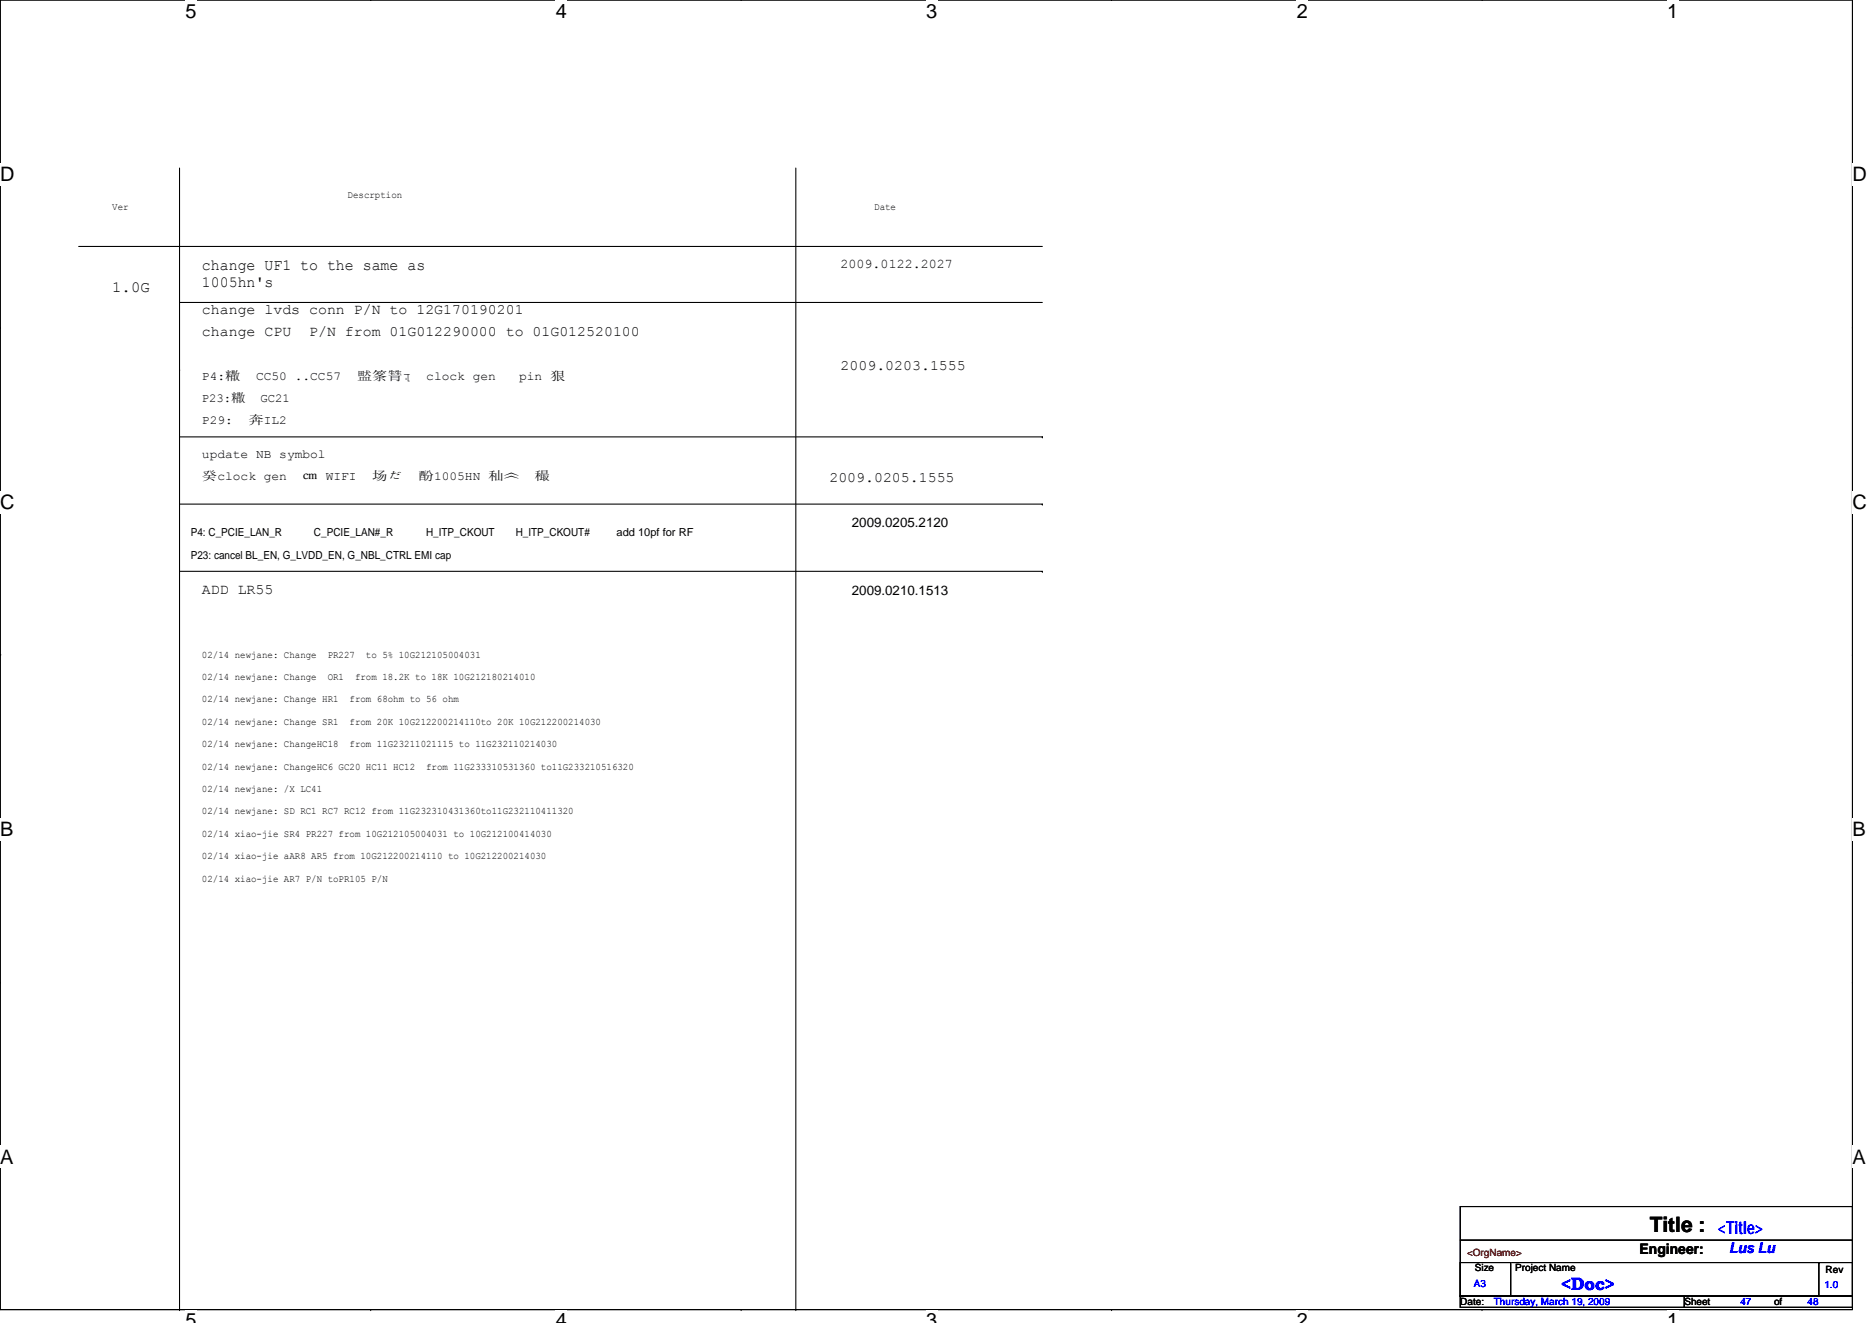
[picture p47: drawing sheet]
<svg xmlns="http://www.w3.org/2000/svg" width="297mm" height="210mm" viewBox="0 0 297 210" stroke-linecap="round" stroke-linejoin="round" font-family="sans-serif">
<defs><g id="words">
<text font-size="3.4" x="261.8" y="195.5">Title :</text>
<g font-size="3.2">
<text x="29.4" y="2.8">5</text>
<text x="88.2" y="2.8">4</text>
<text x="147" y="2.8">3</text>
<text x="205.8" y="2.8">2</text>
<text x="264.5" y="2.8">1</text>
<text x="0" y="28.8">D</text>
<text x="293.9" y="28.8">D</text>
<text x="0" y="80.8">C</text>
<text x="293.9" y="80.8">C</text>
<text x="0" y="132.7">B</text>
<text x="293.9" y="132.7">B</text>
<text x="0" y="184.7">A</text>
<text x="293.9" y="184.7">A</text>
<text x="29.4" y="210.7">5</text>
<text x="88.2" y="210.7">4</text>
<text x="147" y="210.7">3</text>
<text x="205.8" y="210.7">2</text>
<text x="264.5" y="210.7">1</text>
</g>
<g font-size="2.8" fill="#00f">
<text x="272.6" y="195.9">&lt;Title&gt;</text>
<text x="247.7" y="204.8">&lt;Doc&gt;</text>
</g>
<g font-size="2.5">
<text x="17.8" y="46.4">1.0G</text>
<text x="32" y="42.9">change UF1 to the same as</text>
<text x="32" y="45.5">1005hn's</text>
</g>
<g font-size="2.3">
<text x="32" y="49.8">change lvds conn P/N to 12G170190201</text>
<text x="32" y="53.4">change CPU</text>
<text x="49.1" y="53.4">P/N from 01G012290000 to 01G012520100</text>
<text x="133.4" y="58.7">2009.0203.1555</text>
<text x="131.6" y="76.5">2009.0205.1555</text>
<text x="32" y="94.3">ADD LR55</text>
<text x="260.2" y="199">Engineer:</text>
</g>
<text font-size="2.3" fill="#00f" x="274.4" y="198.9">Lus Lu</text>
<g font-size="2.1">
<text x="133.4" y="42.6">2009.0122.2027</text>
<text x="135.2" y="83.7">2009.0205.2120</text>
<text x="135.2" y="94.4">2009.0210.1513</text>
</g>
<g font-size="1.9">
<text x="32" y="60.2">P4:糤　CC50 ..CC57　盢筿甧ך</text>
<text x="32" y="63.8">P23:糤　GC21</text>
<text x="64" y="60.2">ְ</text>
<text x="67.6" y="60.2">clock gen</text>
<text x="82.4" y="60.2">pin 狠</text>
<text x="32" y="67.4">P29:　奔IL2</text>
<text x="32" y="72.7">update NB symbol</text>
<text x="32" y="76.2">癸clock gen</text>
<text x="48" y="76.2">㎝ WIFI</text>
<text x="59.1" y="76.2">场だ　酚1005HN 秈︽　穝</text>
</g>
<g font-size="1.8">
<text x="30.3" y="85.1">P4: C_PCIE_LAN_R</text>
<text x="30.3" y="88.7">P23: cancel BL_EN, G_LVDD_EN, G_NBL_CTRL EMI cap</text>
<text x="49.8" y="85.1">C_PCIE_LAN#_R</text>
<text x="67.6" y="85.1">H_ITP_CKOUT</text>
<text x="81.8" y="85.1">H_ITP_CKOUT#</text>
<text x="97.8" y="85.1">add 10pf for RF</text>
</g>
<g font-size="1.6">
<text x="17.8" y="33.3">Ver</text>
<text x="55.2" y="31.5">Descrption</text>
<text x="138.7" y="33.3">Date</text>
<text x="32" y="104.4">02/14 newjane: Change</text>
<text x="32" y="107.9">02/14 newjane: Change</text>
<text x="52" y="104.4">PR227</text>
<text x="52" y="107.9">OR1</text>
<text x="56.3" y="107.9">from 18.2K to 18K 10G212180214010</text>
<text x="58.1" y="104.4">to 5% 10G212105004031</text>
<text x="32" y="111.5">02/14 newjane: Change HR1</text>
<text x="55.5" y="111.5">from 68ohm to 56 ohm</text>
<text x="32" y="115">02/14 newjane: Change SR1</text>
<text x="32" y="118.6">02/14 newjane: ChangeHC18</text>
<text x="55.5" y="115">from 20K 10G212200214110to 20K 10G212200214030</text>
<text x="55.5" y="118.6">from 11G23211021115 to 11G232110214030</text>
<text x="32" y="122.2">02/14 newjane: ChangeHC6 GC20 HC11 HC12</text>
<text x="32" y="125.7">02/14 newjane: /X LC41</text>
<text x="67.6" y="122.2">from 11G233310531360 to11G233210516320</text>
<text x="32" y="129.3">02/14 newjane: SD RC1 RC7 RC12 from 11G232310431360to11G232110411320</text>
<text x="32" y="132.8">02/14 xiao-jie SR4 PR227 from 10G212105004031 to 10G212100414030</text>
<text x="32" y="136.4">02/14 xiao-jie aAR8 AR5 from 10G212200214110 to 10G212200214030</text>
<text x="32" y="139.9">02/14 xiao-jie AR7 P/N toPR105 P/N</text>
<text x="234" y="201.8">Size</text>
<text x="240.4" y="201.8">Project Name</text>
<text x="289.7" y="202">Rev</text>
<text x="231.7" y="207.1">Date:</text>
<text x="267.3" y="207.1">Sheet</text>
<text x="281.5" y="207.1">of</text>
</g>
<text font-size="1.6" fill="#f00" x="232.8" y="199.3">&lt;OrgName&gt;</text>
<g font-size="1.6" fill="#00f">
<text x="233.8" y="204.3">A3</text>
<text x="237" y="207.1">Thursday, March 19, 2009</text>
<text x="276.2" y="207.1">47</text>
<text x="286.8" y="207.1">48</text>
<text x="289.5" y="204.5">1.0</text>
</g>
</g></defs>
<path d="M0 0h293.9v207.9h-293.9z" fill="none" stroke="#000" stroke-width=".17"/>
<g fill="#fff">
<path d="M29.4 0h1.8v3.5h-1.8z"/>
<path d="M29.4 207.9h1.8v2h-1.8z"/>
</g>
<path d="M58.8 0h.1M58.8 207.9h.1" fill="none" stroke="#000" stroke-width=".17"/>
<g fill="#fff">
<path d="M88.2 0h1.8v3.5h-1.8z"/>
<path d="M88.2 207.9h1.8v2h-1.8z"/>
</g>
<path d="M117.6 0h.1M117.6 207.9h.1" fill="none" stroke="#000" stroke-width=".17"/>
<g fill="#fff">
<path d="M147 0h1.7v3.5h-1.7z"/>
<path d="M147 207.9h1.7v2h-1.7z"/>
</g>
<path d="M176.4 0h.1M176.4 207.9h.1" fill="none" stroke="#000" stroke-width=".17"/>
<g fill="#fff">
<path d="M205.8 0h1.7v3.5h-1.7z"/>
<path d="M205.8 207.9h1.7v2h-1.7z"/>
</g>
<path d="M235.2 0h.1M235.2 207.9h.1" fill="none" stroke="#000" stroke-width=".17"/>
<g fill="#fff">
<path d="M264.5 0h1.8v3.5h-1.8z"/>
<path d="M264.5 207.9h1.8v2h-1.8z"/>
<path d="M0 26h2.3v3.5h-2.3z"/>
<path d="M293.9 26h2.3v3.5h-2.3z"/>
<path d="M0 77.9h2.3v3.5h-2.3z"/>
<path d="M293.9 77.9h2.3v3.5h-2.3z"/>
</g>
<path d="M0 52h.1M293.9 52h.1" fill="none" stroke="#000" stroke-width=".17"/>
<g fill="#fff">
<path d="M0 129.9h2.1v3.5h-2.1z"/>
<path d="M293.9 129.9h2.1v3.5h-2.1z"/>
</g>
<path d="M0 103.9h.1M293.9 103.9h.1" fill="none" stroke="#000" stroke-width=".17"/>
<path d="M0 103.9h.1" fill="none" stroke="#000" stroke-width=".16"/>
<g fill="#fff">
<path d="M0 181.9h2.2v3.5h-2.2z"/>
<path d="M293.9 181.9h2.2v3.5h-2.2z"/>
</g>
<g fill="none" stroke="#000" stroke-width=".17">
<path d="M12.5 39.1h152.9M28.5 26.7v181.2M126.3 26.7v181.2M28.5 48h136.9M28.5 58.7h.1M28.5 69.3h136.9M165.4 69.3h.1M28.5 80h136.9M28.5 90.7h136.9M165.4 80h.1M165.4 90.7h.1M0 155.9h.1"/>
<path d="M293.9 155.9h.1M231.7 196.8h62.2M231.7 191.5h62.2v14.2h-62.2zM293.9 196.8h.1M28.5 207.9h.1M126.3 207.9h.1M231.7 200.4h8v5.3h-8zM231.7 205.7h35.6v1.8h-35.6zM239.9 200.4h48.7M267.3 205.7h26.6v1.8h-26.6zM288.6 200.4h5.3v5.3h-5.3zM288.6 200.4h.1"/>
</g>
<use href="#words"/>
</svg>
